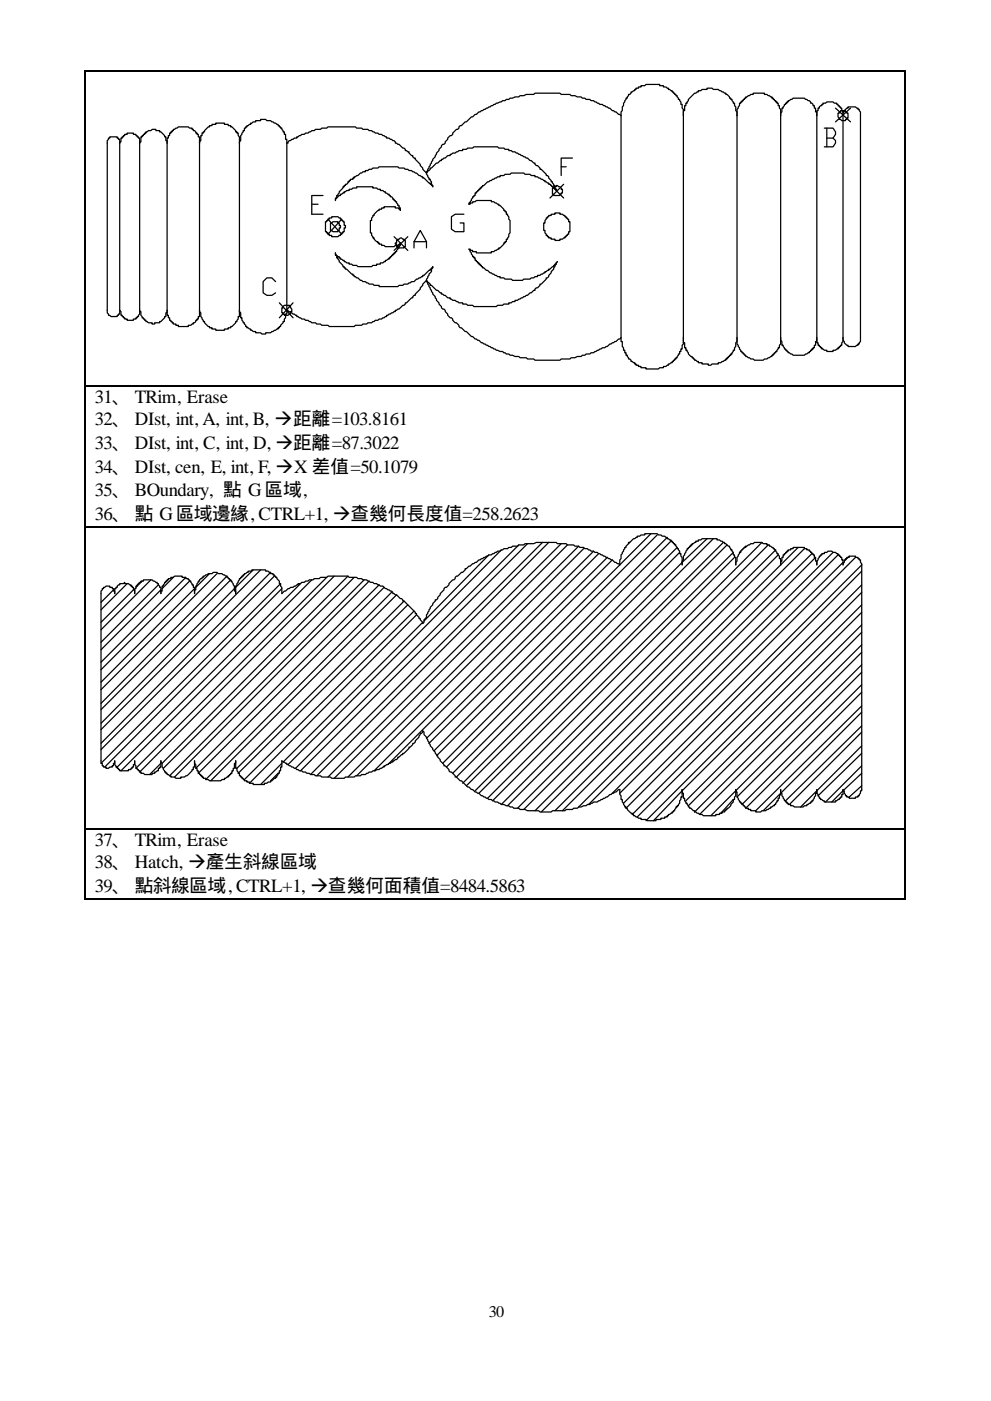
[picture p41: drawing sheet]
<svg xmlns="http://www.w3.org/2000/svg" width="210mm" height="297mm" viewBox="0 0 210 297" stroke-linecap="round" stroke-linejoin="round" font-family="sans-serif">
<defs><g id="words">
<g font-size="4">
<text x="20.1" y="85.4">31、 TRim, Erase</text>
<text x="20.1" y="90.1">32、 DIst, int, A, int, B, ‡距離=103.8161</text>
<text x="20.1" y="95.2">33、 DIst, int, C, int, D, ‡距離=87.3022</text>
<text x="20.1" y="100.2">34、 DIst, cen, E, int, F, ‡X 差值=50.1079</text>
<text x="20.1" y="105.2">35、 BOundary, 點 G區域,</text>
<text x="20.1" y="110.2">36、 點 G區域邊緣, CTRL+1, ‡查幾何長度值=258.2623</text>
<text x="20.1" y="179.3">37、 TRim, Erase</text>
<text x="20.1" y="184.1">38、 Hatch, ‡產生斜線區域</text>
<text x="20.1" y="189.1">39、 點斜線區域, CTRL+1, ‡查幾何面積值=8484.5863</text>
</g>
<text font-size="3.4" x="103.7" y="279.3">30</text>
</g></defs>
<g fill="none" stroke="#000" stroke-width=".26">
<path d="M18.1 15.3v66.4M18.3 15.1h173.5M192 15.3v66.4M25.4 30.3v-.8h-.3v-.2h-.2v-.3h-1.6v.3h-.3v.2l-.2 .3v36.5l.2 .3v.3h.3l.2 .2h1.4v-.2h.2v-.3h.3v-.8M25.4 30.3v-.2h.3v-.8h.2v-.3h.3v-.2h.3v-.3h.5v-.3h1.3v.3h.5v.3h.3v.2h.3v.3h.2v1M25.4 30.3v35.5M29.6 30.3v-.2h.3v-1.1h.3v-.2h.2v-.3h.3v-.3h.3v-.2h.2l.3-.3h.5l.3-.3h.8v.3h.8v.3h.2l.8 .8v.2h.3v.8h.3v.5M29.6 30.3v35.5M35.5 30.3v-1h.2v-.5h.3v-.6h.2v-.2h.3v-.3h.3v-.3h.2l.8-.5h2.2l.2 .3h.5v.2h.3v.3h.3l.2 .3v.2h.3v.3h.3v.5h.2v1.3M35.5 30.3v35.5M42.3 30.3v-.2l.3-.3v-1h.3v-.6h.2v-.2h.3v-.3l.8-.8h.2v-.3h.6v-.2h.8v-.3h1.8v.3h.8v.2h.5v.3h.3l.8 .8v.3h.3v.2h.2v.6l.3 .2v1.3M42.3 30.3v35.5"/>
<path d="M50.8 30.3v-.2l.3-.3v-1l.5-.8v-.3h.3v-.5h.2v-.3h.3v-.3l.8-.2v-.3h.2l.3-.3h.5v-.2h1.1v-.3h1.1l.2 .3h.8l.8 .5 .8 .3v.2h.3v.3h.2v.3h.3l.3 .8h.2v.5h.3v1h.3v.8M50.8 30.3v35.5M60.9 30.3h.2v-.2l.3-.3 .8-.3 .2-.2h.6v-.3l.8-.2 .2-.3 1.4-.3 .7-.5h.6l.2-.3h1.1l.3-.2h1l.3-.3h5.8l.3 .3h1l.3 .2h1.1l.2 .3h.5l.8 .5 1.4 .3 .8 .5h.2v.3h.5l.8 .5h.3l.3 .3v.2l.8 .3 .8 .8h.2l.3 .3v.2l.8 .3v.3l.5 .5h.3v.2l.2 .3h.3v.3l1.1 1v.3l.5 .5v.3l.8 .8 .5 1.3h.3v.3l.2 .2v.6l.3 .2v.3v-.3h-.3v-.2h-.2v-.3h-.3l-1-1.1h-.3v-.2l-.8-.3-.5-.5-.8-.3-.3-.2-1.3-.3-.3-.3h-1l-.3-.2h-4l-.2 .2h-1.1l-.3 .3-1.3 .3v.2h-.5l-1.1 .8-.8 .3v.2h-.2v.3h-.6v.3h-.2v.2h-.3v.3l-.2 .3h-.3v.2h-.3v.3h-.2v.3l-.8 .8-.3 .8h-.3v.5h-.2v.5v-.3l.8-.7h.2v-.3l.8-.3v-.2h.3l.3-.3h.5v-.3h.5l.3-.2h.8v-.3h3.4v.3h.8l.3 .2h.5v.3h.5l.3 .3h.3v.2l.7 .3v.3h.3v.2h.3l.2 .3v.2h.3v.3h.3v.3h.2l.3 .8h.3v.2l.2 .3v.5v-.2h-.2v-.3h-.8v-.3h-2.4v.3h-.5v.3h-.6v.2h-.2l-.8 .8v.3h-.3v.2l-.3 .3v.5h-.2v2.7h.2v.5l.3 .3v.2h.3v.3l.5 .5h.3v.3h.2v.3h.6v.2h.5l.3 .3h1.8l.3-.3h.5l.3-.2h.2v-.3v.5l-.2 .3v.3h-.3l-.3 .8h-.2v.2h-.3v.3h-.3v.3h-.2v.2h-.3v.3h-.3v.2l-.7 .3v.3h-.3l-.3 .2h-.5v.3h-.8v.3h-.8l-.3 .2h-2.9l-.2-.2h-.8l-.3-.3h-.5v-.3h-.5l-.3-.2h-.3v-.3l-.8-.3v-.2h-.2v-.3h-.3l-.5-.5v-.3v.6h.2v.5h.3l.3 .8 .8 .8v.2h.2v.3h.3v.3h.3l1 1h.3v.3h.2v.2l.8 .3 1.1 .8h.5l.8 .5h.8l.3 .3h1v.3h4l.3-.3h.8l.2-.3h.8l.8-.5h.5l.6-.5 1.3-.6v-.2h.3l1-1.1h.3v-.2h.2v-.3h.3v-.3v.3l-.3 .3v.5l-.5 .5-.5 1.3-.8 .8v.3l-.5 .5v.3l-1.1 1.1v.2h-.3l-.2 .3v.2h-.3l-1 1.1h-.3v.3l-.3 .2h-.2l-.8 .8-.8 .3v.3l-1.9 .8v.2h-.2l-.8 .5-1.4 .3-.8 .5h-.7l-.3 .3h-.8l-.3 .3h-1.3l-.3 .2h-5.3l-.2-.2h-1.3l-.3-.3h-.8l-.3-.3h-.8l-.7-.5-1.4-.3-.8-.5h-.2v-.2l-1.4-.6-.2-.2h-.3v-.3h-.2M60.9 30.3v35.5M116.7 39.1l2.9 2.9M117.5 39.6h.5v-.3l.8 .3 .3 .3v.2h.2v.8h-.2v.3h-.3v.3h-1.3v-.3h-.3v-1.3h.3zM119.1 35.4h1M119.6 39.1l-2.9 2.9M121.4 33.5h-2.3v3.7M131.8 24.5v-.8l.2-.2v-.8l.3-.3v-.5l.5-.8v-.3h.3l.2-.8h.3l.3-.2v-.3l.8-.3v-.2h.2v-.3h.6v-.3h.5v-.2h.8l.3-.3h2.9v.3h.8v.2h.5l.3 .3h.2v.3l.8 .2v.3h.3v.3h.2v.2h.3v.3h.3l.2 .8h.3v.2l.3 .3v.5h.2v.8l.3 .3v1.3M131.8 24.5l-1.1-.8-.8-.2-.5-.6h-.3l-1.3-.8h-.5l-1.4-.8h-.5l-.3-.2h-.7l-.3-.3h-.5l-.3-.3-2.1-.2-.3-.3h-1.8l-.3-.2h-5.3l-.3 .2h-1.5l-.6 .3h-.8l-.2 .2h-.8l-.6 .3h-.5l-.3 .3h-.5l-.2 .2h-.6l-.2 .3-1.1 .3-.3 .2-.8 .3-1.3 .8h-.2l-.8 .5h-.3l-1.3 1.1h-.3l-2.1 1.8h-.3l-.5 .8h-.3l-.8 .8v.3l-.2 .3h-.3l-.5 .5v.2l-.5 .6v.2l-.8 .6v.2l-.6 .6v.2l-.5 .6-.3 .7-.5 .6-.3 .8-1 1.8v.3l.3-.3v-.2h.2l.3-.3v-.3h.2l1.1-1h.3l.5-.6h.3v-.2l.8-.3 .5-.5h.5v-.3h.3l.2-.2h.6l.8-.6h.8v-.2h.8l.2-.3h1.1l.2-.3h5.1l.2 .3h1.1l.3 .3h.7v.2l1.4 .3 1.3 .8 1.3 .5 1.3 1.1h.3v.2l.3 .3h.2l.6 .5v.3h.2l1.1 1.1v.2h.3l.2 .3v.2l.5 .6v.2h.3l.3 .8h.2v.6l.3 .2v.3h.3h-.3v-.3h-.3v-.2h-.2v-.3h-.3l-.5-.5h-.3v-.3l-.8-.3v-.2l-1.3-.6-.3-.2h-.5v-.3h-.8l-.3-.2h-1l-.3-.3h-2.6l-.3 .3h-1l-.3 .2h-.8v.3h-.5l-.3 .2-1.8 .8-.8 .8h-.3v.3h-.3v.3h-.2v.2h-.3v.3h-.3v.3h-.2v.2h-.3v.6h-.3v.2h-.2v.3l-.6 .8v.2h-.2v.3h.2v-.3h.6v-.2h.5l.3-.3h3.1v.3h.6l.2 .2 .8 .3v.3h.3l.8 .8v.2h.3v.3h.2v.5h.3v.3l.2 .2v.6l.3 .2v2.7l-.3 .3v.5l-.2 .2v.3h-.3v.5h-.2v.3h-.3v.3l-.8 .8h-.3v.2h-.2l-.8 .6h-.6v.2h-3.1v-.2h-.8v-.3h-.6v-.3h-.2l.5 .8 .3 .8h.2v.3h.3v.5h.3v.3h.2v.2h.3v.3h.3v.3h.2v.2h.3v.3h.3l.5 .5h.3l.5 .6 .8 .2 .2 .3h.3l.3 .2h.5v.3h.8l.3 .3h1.3l.2 .2h2.2l.2-.2h1.3l.3-.3h.5l.3-.3h.5v-.2h.6l.2-.3 .8-.2v-.3l.8-.3v-.2h.3l.5-.6h.3v-.2h.2v-.3h.3v-.3l.3-.2-.8 1.3v.3l-1.1 1.3v.2l-.2 .3h-.3v.3l-1.1 1h-.2v.3l-.6 .5h-.2l-.3 .3v.3h-.3l-.5 .5h-.3l-1 .8-.8 .2-.8 .6h-.5v.2l-1.4 .3v.3h-1l-.3 .2h-1l-.3 .3h-4.8l-.2-.3h-1.1l-.2-.2h-.8v-.3h-.8l-.8-.5h-.6l-.2-.3h-.3v-.3h-.5l-.5-.5-.8-.2v-.3h-.3l-.5-.5h-.3l-1.1-1.1h-.2v-.3l-.3-.2h-.2v-.3l-.3-.3 .5 1.4 .8 1.3v.3l.5 .5 .3 .8 1.1 1.3v.3l.8 .5v.3l.5 .5v.3l1 .7v.3l1.4 1.1v.2l.2 .3h.3l.8 .8h.3l1 1h.3l.5 .6 .8 .2 .5 .6h.3l1.8 1 .8 .3 .3 .3 1.3 .2 .8 .6h.5l.3 .2h.5l.6 .3h.8l.2 .2h1.4l.2 .3h1.3l.3 .3h5.3l.3-.3h1.8l.3-.3 2.1-.2 .3-.3h.5l.3-.2h.7l.3-.3h.5l1.9-1.1h.5l1.1-.8 1.3-.5 1.1-.8M131.8 24.5v47.1"/>
<path d="M145 24.5v-1h.3v-1.1h.2v-.5h.3l.2-.8 1.4-1.3 .8-.3v-.3h.5l.3-.2h1v-.3h1.1l.2 .3h1.1l1.3 .8h.3v.2h.3l.5 .5v.3h.2v.3h.3l.3 .8h.2v.5l.3 .3v.8l.3 .2v.8M145 24.5v47.1M156.4 24.5v-1.3l.5-.8v-.5h.3v-.3h.2v-.3h.3v-.2h.3v-.3h.2v-.3h.3l.8-.5h.5v-.2h2.4v.2h.5l.8 .5h.3v.3h.2v.3h.3v.2h.3v.3h.2v.3h.3v.5h.3v.5l.2 .3v1.3M156.4 24.5v47.1M165.6 24.5v-.5l.3-.3v-.8h.3l.2-.8h.3v-.2h.3v-.3h.2v-.3l.8-.2 .3-.3h2.4l.2 .3 .8 .2 .3 .3v.3h.2l.3 .2v.3h.3v.5h.2v.8h.3v.8M165.6 24.5v47.1M173.3 24.5v-1h.3v-.6h.2v-.2l.3-.3h.3v-.3h.2v-.2h.6l.2-.3h1.3l.3 .3h.5v.2h.3v.3h.3v.3h.2v.2h.3v.6l.3 .2v.8M173.3 24.5v47.1M174.9 27.2h1.8l.6 .8v.5l-.6 .8M175.4 29.3h1.3l.6 .5v.5l-.6 .8h-1.8M175.4 27.2v3.9M177.3 22.9l3.1 2.9"/>
<path d="M178.1 23.7h.2v-.2h1.1v.2h.3v.3h.2v1h-.2v.3h-.3v.3h-.8l-.3-.3h-.2v-.3l-.3-.2v-.8h.3zM178.9 24.5v-.8h.2v-.2l.6-.6h.2v-.2h1.6l.3 .2h.2v.3h.3v.3l.3 .2v48.7l-.3 .3v.2h-.3v.3h-.2l-.3 .3h-1.6v-.3h-.2l-.6-.5v-.3l-.2-.3v-.5M178.9 24.5v47.1M180.4 22.9l-3.1 2.9M58.5 59.7l-.8-.8h-1.1l-.8 .8v2.4l.8 .5h1.1l.8-.5M66.1 43.3h1.4M68.5 41.5h-2.4v3.9h2.4M69.3 46.7h.3v-.2h.2v-.3h.6v-.3h1.3l.3 .3h.2v.3h.3v.2h.3v.3h.2v.8h.3v.5h-.3v.8h-.2v.3h-.3v.3h-.3v.2h-.2l-.3 .3h-1.3v-.3h-.6v-.2h-.2v-.3h-.3v-.3h-.2v-2.1h.2zM69.6 46.5l2.9 3.2M70.1 47.3h.3l.2-.3h1.1v.3h.3v.5h.2v.5h-.2v.6h-.3v.2h-1.1l-.2-.2h-.3zM72.5 46.5l-2.9 3.2M83.6 50.2l2.9 2.9"/>
<path d="M84.4 50.7l.8-.3 .3 .3h.2v.3h.3v1.3h-.3v.3h-1.3v-.3h-.3v-.5h-.2v-.3h.2v-.5h.3zM86.5 50.2l-2.9 2.9M87.8 52.6v-1.4l1.4-2.3 1.3 2.3v1.4M87.8 51.2h2.7M98.4 45.4h-1.8l-.8 .5v2.7l.8 .5h1.8v-1.8h-.8M115.9 46.2h.3v-.3h.2v-.2h.5v-.3h.8v-.2h1.1v.2h.5l.3 .3h.3v.2h.2v.3h.3v.3h.2v.5h.3v2.1h-.3v.6h-.2v.2h-.3v.3h-.2v.2h-.3l-.3 .3h-.5v.3h-1.1v-.3h-.8v-.3h-.5v-.2h-.2v-.3h-.3v-.2l-.3-.3v-.5h-.2v-1.6h.2v-.6l.3-.2zM25.4 65.8l.3 .3v.8h.2v.2h.3v.3h.3v.2h.5v.3h1.3v-.3h.5v-.2h.3v-.3h.3v-.2l.2-.3v-.8M29.6 65.8v.3h.3v.8l.3 .2v.3h.2v.2h.3v.3h.3v.3h.2l.3 .2h.8v.3h.5v-.3h1.1v-.2h.2l.8-.8v-.3h.3v-.8h.3v-.5M35.5 65.8v1.1h.2v.5h.3v.5h.2v.3h.3v.2h.3v.3h.5v.3h.5v.2h2.2v-.2h.5l.2-.3h.3v-.3h.3l.2-.2v-.3h.3v-.3h.3v-.5h.2v-1.3M42.3 65.8v.3l.3 .2v.8l.3 .3 .2 .8h.3v.2l.8 .8h.2v.3h.6v.3h.8v.2h1.8v-.2h.8v-.3h.5v-.3h.3l.8-.8v-.2h.3v-.3l.2-.3v-.5h.3v-1.3M50.8 65.8v.3l.3 .2v1.1h.2v.5l.3 .3v.2h.3l.2 .8h.3v.3l.8 .3v.2h.2l.3 .3h.5v.3h1.1l.3 .2h.8v-.2h1l.8-.6 .8-.2v-.3h.3v-.3h.2v-.2l.6-.6v-.2h.2v-.6l.3-.2v-.8h.3v-.8M59.3 64.2l2.9 3.2"/>
<path d="M59.8 65.3h.3v-.3l.2-.3h1.1v.3h.2v.3l.3 .2v.6h-.3v.5h-.2l-.3 .3h-.8v-.3h-.2v-.3h-.3zM62.2 64.2l-2.9 3.2M131.8 71.6v.8h.2v1.1l.3 .2v.6h.3v.5h.2v.5h.3l.2 .8h.3l.3 .3v.2l.8 .3v.3h.2v.2h.6v.3h.5v.3h1.1v.2h2.6l.3-.2h.8v-.3h.5l.3-.3h.2v-.2l.8-.3v-.3h.3v-.2h.2v-.3h.3v-.3h.3l.2-.7h.3v-.6h.3v-.5h.2v-.8l.3-.3v-1.3M145 71.6v1.1h.3v1h.2v.6h.3l.2 .8 .6 .5h.2v.2h.3v.3h.3v.3l.8 .2v.3h.8v.3h1.3v.2h.5l.3-.2h1.3v-.3h.5l.8-.5h.3v-.3h.3v-.3h.2v-.2h.3v-.3h.2v-.2h.3l.3-.8h.2v-.6l.3-.2v-.8l.3-.3v-.8M156.4 71.6v1.3l.2 .3 .6 1.3h.2v.3h.3v.3h.3v.2h.2v.3h.3l.8 .5h.5l.3 .3h1.8l.3-.3h.5l.8-.5h.3v-.3h.2v-.2h.3v-.3h.3v-.3h.2l.3-.8h.3v-.5l.2-.3v-1.3M165.6 71.6v.5l.3 .3v.8h.3l.2 .8h.3v.3h.3v.2h.2v.3l.8 .3 .3 .2h2.4l.2-.2 .8-.3v-.3h.3v-.2h.2v-.3h.3v-.3h.3v-.5h.2v-.8h.3v-.8M173.3 71.6v1.1h.3v.5h.2v.3h.3v.2h.3v.3h.2l.3 .3h.5v.2h1.3v-.2h.6l.2-.3h.3v-.3h.3v-.2h.2v-.3h.3v-.5l.3-.3v-.8M18.1 81.9v29.7M18.3 81.8h173.5M192 81.9v29.7M18.1 111.8v63.8M18.3 111.7h173.5"/>
<path d="M103.7 117.7l-13.7 14M106.4 116.6l-45.3 45.5M110.1 115.5l-47.4 47.4M111.9 115.3l-48.1 48.1M115.1 115l-49.2 49.2M116.4 115l-49.2 49.5M119.1 115.3l-49.5 49.4M120.4 115.5l-49.5 49.5M122.8 115.8l-49 48.9M123.8 116.3l-48.1 48.2M125.9 116.9l-46.5 46.5M127 117.4l-44.7 44.7"/>
<path d="M128.9 118.2l-38.4 38.3M129.9 118.7l-38.9 38.9M133.6 115l-.3 .3M138.1 113.2l-46 46M139.4 113.4l-46.8 46.8M141.6 113.9l-47.7 47.9M142.3 114.7l-47.6 47.9M143.7 116.1l-47.7 47.9M144.2 117.1l-47.4 47.6M150 114.2l-5.3 5-46.5 46.9M151.3 114.2l-52.3 52.4M153.5 115l-52.7 52.7"/>
<path d="M154.3 115.5l-52.7 52.7M155.6 117.1l-52.1 52.1M155.8 118.2l-51.3 51.6M158.2 115.8l-1.3 1.3M161.7 115l-55.3 55.6M163 115.5l-55.3 55.3M164.6 116.6l-54.8 54.8M165.1 117.7l-54 53.9M169.3 116.1l-55.8 55.8M170.7 116.3l-55.9 55.9M172.2 117.4l-54.5 54.5M173 118.2l-53.7 53.7"/>
<path d="M176.7 117.1l-53.9 54M177.8 117.7l-52.9 52.9M178.9 119.2l-49 49M180.2 117.9l-1.1 1.1M181.5 118.2l-50 50M182.8 119.8l-50.5 50.5M192 111.8v63.8M21.7 124.8h.3v-.3h.2l.3-.2h.8v.2h.5v.3h.3v.5h.2v.6v-1.1h.3v-.3h.3v-.2l.2-.3h.3v-.3h.8l.3-.2v.2h.8l.2 .3h.3v.3h.2v.2h.3v.6h.3v.8v-1.1h.2v-.5h.3v-.3l.5-.5h.3v-.3h.5v-.3h1.9l.2 .3 .8 .3v.2h.3l.3 .8h.2v1.4v-.6h.3v-1h.3l.2-.8h.3v-.3h.3v-.3h.2v-.2h.5v-.3h.6l.2-.3h1.6v.3h.8v.3h.6v.2h.2v.3h.3l.2 .8h.3v.5h.3v1.4v-.8h.2v-.8l.3-.3v-.3l.3-.2v-.3h.2v-.3l.3-.2h.3v-.3h.2v-.3l.8-.2 .3-.3h.8l.2-.2h.8l.3 .2h.8l.3 .3 .8 .2v.3h.2v.3h.3v.2h.2v.3h.3l.3 .8 .2 .3v1h.3v.6v-1.6l.3-.3 .5-1.3h.3v-.3h.2v-.3h.3v-.2h.3v-.3l.8-.2v-.3h.7v-.3h3v.3h.5l.2 .3h.3v.2h.5v.3h.3v.2h.3v.3h.2v.3l.6 .5v.5h.2v.6l.3 .2v1.4l.5-.6h.3l1-.8h.6l.8-.5h.2v-.3h.6l.2-.2h.6l.2-.3h.6l.2-.3h.8l.3-.2h1l.3-.3h1.3l.3-.3h4.2l.3 .3h1.6l.2 .3h.8l.3 .2h.8l.8 .6 1.3 .2 .8 .6h.5l.6 .5 1.3 .5 .2 .3v.3l.8 .2 .8 .8h.3l.3 .3v.2h.2l2.4 2.4v.3h.3v.3l.5 .5v.2h.3v.3l.5 .5v.3l.3-.3v-.5l.5-.5v-.5l.3-.3 .5-1.3 .5-.6v-.2l.5-.6v-.2h.3l.3-.3v-.3l1.3-1.5v-.3l.3-.3h.2l1.3-1.6h.3l.3-.2v-.3l.2-.3h.3l.8-.7h.3l.5-.6v-.2h.3l.5-.6h.2l.6-.5 .8-.3 .5-.5 .8-.3 1.3-.7h.5l1.4-.8h.5l.8-.6h.8l.2-.2h.6l.2-.3h1.1l.3-.3h1l.3-.2h1.8l.6-.3h4.2l.3 .3h1.8l.3 .2h1.3l.3 .3h.8l.2 .3h.8l.3 .2h.5l.3 .3h.2l.3 .3 1.3 .2 1.4 .8 1.8 .8 .5 .5 .8 .3 .3 .3v-1.1l.3-.3v-.7l.5-.8 .3-.8h.2v-.3l.5-.5v-.3h.3l.8-.8 .8-.3v-.2h.5l.3-.3h.8v-.2h2.6l.3 .2 1.3 .3 .3 .2h.3v.3l.7 .3v.2h.3v.3h.3v.3h.2v.2h.3l.3 .8h.2v.3l.3 .3v.5h.3v.5l.2 .3v1.6v-.8l.3-.3v-.8l.3-.2 .5-1.4h.2v-.2h.3v-.3h.3v-.3h.2v-.2l.8-.3v-.3h.6v-.2h.5l.3-.3h3.1v.3h.6l.2 .2h.3l.3 .3h.2v.3h.3l.5 .5h.3l.2 .8h.3v.3l.3 .2v.6h.2v.5h.3v1.6v-.6l.3-.2v-.8l.2-.3 .3-.8h.3v-.2l.8-.8h.2v-.3h.3l.8-.5h.5l.3-.3h1.6l.2 .3h.8v.2h.5v.3l.8 .3v.2h.3v.3h.3l.2 .8h.3v.3l.3 .2v.5h.2v1.4v-.8h.3v-.8h.3v-.5h.2v-.3h.3v-.3h.3v-.2h.2v-.3h.5v-.3h.6v-.2h2.4v.2h.5v.3h.5v.3h.3v.2h.2v.3h.3v.3h.3v.5h.2v.8h.3v.8v-.8l.3-.3 .2-.8h.3v-.2h.3v-.3h.5v-.3h.5l.3-.2h.8l.2 .2h.6l.2 .3h.3v.3h.3v.2h.2v.3h.3v.5h.3v1.1v-.3l.2-.3v-.5h.3v-.3h.3v-.2h.5v-.3h1.3v.3h.5v.2h.3v.3h.3v.5l.2 .3v48.2h-.2v.5l-.3 .3v.2h-.3v.3h-.5v.2h-1.3v-.2h-.5v-.3h-.3v-.2l-.3-.3v-.5h-.2v-.3v1.1h-.3v.5h-.3v.2h-.2v.3l-.8 .3v.2h-2.4v-.2l-.8-.3v-.3h-.3l-.2-.7-.3-.3v-.8v.8h-.3v.5l-.2 .3-.3 .8h-.3v.2h-.2v.3h-.3l-.3 .3h-.2v.2h-.5l-.3 .3h-1.9l-.2-.3h-.6v-.2h-.5v-.3h-.2v-.3h-.3v-.2h-.3l-.2-.8-.3-.3v-.5h-.3v-.8v1.1l-.2 .2v.5h-.3v.6h-.3l-.2 .8h-.3v.2l-.8 .3v.3l-.8 .2-.2 .3h-.8l-.3 .3h-1.1v-.3h-1v-.3h-.6v-.2h-.5v-.3h-.2v-.3h-.3v-.2h-.3v-.3h-.2v-.3h-.3l-.3-.8-.2-.2v-1.1h-.3v-.5v1.3l-.3 .3v.5h-.2v.5l-.6 .6v.2l-.5 .6h-.2v.2h-.3v.3h-.3v.3h-.5v.2h-.5v.3h-.8v.2h-2.7l-.2-.2h-.6l-.8-.5h-.2v-.3h-.3l-.5-.5h-.3v-.3h-.3l-.2-.8h-.3v-.3l-.2-.2v-.6h-.3v-1h-.3v-.8v1.6h-.2l-.3 1.3-.3 .3v.2h-.2v.3h-.3l-.3 .8h-.2v.3h-.3v.2l-.8 .3v.2h-.2v.3h-.6v.3h-.8v.2h-1v.3h-1.9l-.2-.3h-1.1v-.2h-.5l-.3-.3-.8-.3v-.2h-.3v-.3h-.2l-.8-.8v-.2h-.3v-.3h-.2l-.3-.8-.3-.3v-.5h-.2v-.8l-.3-.2v-1.1h-.3l-.5 .5-1.3 .6-.5 .5-.8 .2-1.4 .8h-.8l-.8 .6h-.5l-.2 .2h-.6l-.5 .3h-.5l-.3 .3h-.8l-.3 .2h-1.3l-.2 .3h-2.7l-.3 .3h-2.3l-.3-.3h-2.4l-.5-.3h-1.1l-.2-.2h-1.1l-.3-.3h-.5l-.3-.3-1.5-.2-.8-.6h-.6l-.8-.5h-.5l-.2-.3-1.4-.5-.5-.5-.8-.3-.5-.5h-.3l-.5-.5h-.3l-1.3-1.4h-.3l-.8-.8h-.2v-.2l-.8-.8h-.3l-.3-.3v-.2l-.7-.8h-.3v-.3l-.8-.8v-.3l-.5-.5v-.3l-1.6-2.1-.5-1.3-.8-1v-.6l-.3-.2v.2l-.3 .3h-.2l-.3 .8-.8 .8v.2l-.3 .3h-.2v.3l-.6 .5h-.2v.3l-1.1 1h-.2v.3h-.3l-.5 .5h-.3v.3l-.3 .2-.8 .3v.3l-1.8 .8v.2h-.3l-.8 .6h-.5l-.3 .2-1.3 .3-.8 .5h-.8l-.2 .3h-1.1l-.3 .2h-1.8l-.3 .3h-2.6l-.3-.3h-1.8l-.3-.2h-1.1l-.2-.3h-.8l-.3-.2h-.5l-.3-.3-1.3-.3-.3-.2h-.2l-.8-.6-1.3-.5v-.3l-.8-.2-.3-.3v1.3h-.3v.8h-.2v.6h-.3l-.3 .7h-.2v.3h-.3l-.5 .5h-.3v.3l-1.3 .3v.2h-2.4v-.2h-.8v-.3h-.5v-.3h-.5v-.2h-.3v-.3h-.3v-.3h-.2v-.2h-.3v-.5h-.3v-.3l-.2-.3v-.5h-.3v-1.6v.5h-.3v1.1h-.2v.5h-.3v.6h-.3v.2h-.2v.3h-.3v.2l-.8 .3v.3h-.5l-.3 .2h-2.4l-.2-.2h-.5v-.3h-.6v-.3h-.2v-.2h-.3v-.3h-.3v-.2h-.2v-.6h-.3v-.5h-.3v-.8l-.2-.3v-.5v1.3h-.3v.6h-.3v.2l-1 1.1h-.3l-.2 .2h-.8v.3h-1.1l-.3-.3h-.8v-.2l-.7-.3v-.2h-.3v-.3h-.3v-.3l-.5-.8v-.8l-.3-.2v-.3v1.3h-.2v.3h-.3v.5l-.8 .3v.3h-.5v.2h-1.6l-.3-.2h-.5v-.3h-.3v-.3h-.2v-.2h-.3v-.3h-.3v-.5l-.2-.3v-.8v.8h-.3v.5h-.3v.3h-.2v.3h-.5v.2h-1.9v-.2h-.3v-.3h-.2v-.3h-.3v-.2l-.3-.3v-.8v.5h-.2v.6h-.3v.2l-1.3 .3v-.3h-.5v-.2h-.3v-.6h-.3v-36.5l.3-.2zM24.1 125.1l-2.7 2.6M27 123.7l-5.6 5.6M28.3 125.1l-6.9 6.8M30.2 123.2l-1.4 1.3"/>
<path d="M32 122.9l-10.6 10.6M33.6 124l-12.2 12.2M34.1 125.1l-12.7 12.7M36.8 122.4l-2.4 2.4M39.4 122.4l-18 18M40.2 123.2l-18.8 18.8M41.3 124.8l-19.9 19.8M44.4 121.6l-2.9 2.9M46 121.6l-24.6 24.6M48.2 122.1l-26.8 27M48.9 122.9l-27.5 27.6M49.7 124.8l-28.3 28.6"/>
<path d="M53.7 120.8l-3.7 3.7M55.3 120.8l-33.9 33.9M57.4 121.4l-36 36.2M58.2 122.1l-36.8 36.8M59.5 123.7l-38.1 38.1M59.8 124.8l-37.6 37.8M63.8 123.7l-38.9 38.9M66.1 122.9l-40.4 40.5M69.3 122.4l-40.5 40.5M70.9 122.1l-41.3 41.6M73.8 122.1l-39.4 39.7M75.1 122.4l-40.4 40.5"/>
<path d="M77.3 122.9l-41.3 41.6M78.3 123.2l-41.3 41.5M80.4 124l-38.9 38.9M81.5 124.5l-39.4 39.5M83.1 125.6l-39.4 39.7M84.1 126.1l-39.4 39.4M85.7 127.4l-35.4 35.5M86.5 128.2l-36 35.8M87.8 129.6l-35.9 35.7M88.4 130.4l-35.5 35.7M89.7 131.9l-29.6 29.7M182.8 121.1l-50 50.3"/>
<path d="M182.8 125.6l-47.6 47.6M182.8 129.8l-38.1 37.9-6.1 6.3M182.8 134.1l-36.8 36.7M182.8 138.3l-34.4 34.4M182.8 124l-48.7 48.7M182.8 128.2l-45.7 45.8M182.8 132.5l-37.3 37.3M182.8 136.7l-35.4 35.5M182.8 142.5l-26.4 26.5M182.8 146.8l-24.6 24.6M182.8 151l-20.9 20.9M182.8 155.2l-15.3 15.4"/>
<path d="M182.8 159.7l-9.2 9M182.8 140.9l-32 32M182.8 145.2l-25.4 25.4M182.8 149.7l-22.5 22.2M182.8 153.9l-16.1 15.9M182.8 158.1l-12.9 13M18.1 175.9v14.5M18.3 175.7h173.5M34.1 161.8l-2.4 2.4M59 164l-1.6 1.5M59.8 161.8l-4.5 4.5M155.6 169.5l-2.7 2.9"/>
<path d="M182.8 164l-6.3 6M182.8 162.4l-7.6 7.6M182.8 166.6l-2.6 2.4M192 175.9v14.5M18.3 190.5h173.5"/>
</g>
<path d="M18 15h.3v.3h-.3zM191.8 15h.3v.3h-.3zM18 81.7h.3v.2h-.3zM191.8 81.7h.3v.2h-.3zM18 111.6h.3v.2h-.3zM191.8 111.6h.3v.2h-.3zM18 175.6h.3v.3h-.3zM191.8 175.6h.3v.3h-.3zM18 190.4h.3v.3h-.3zM191.8 190.4h.3v.3h-.3z" fill="#000"/>
<use href="#words"/>
</svg>
